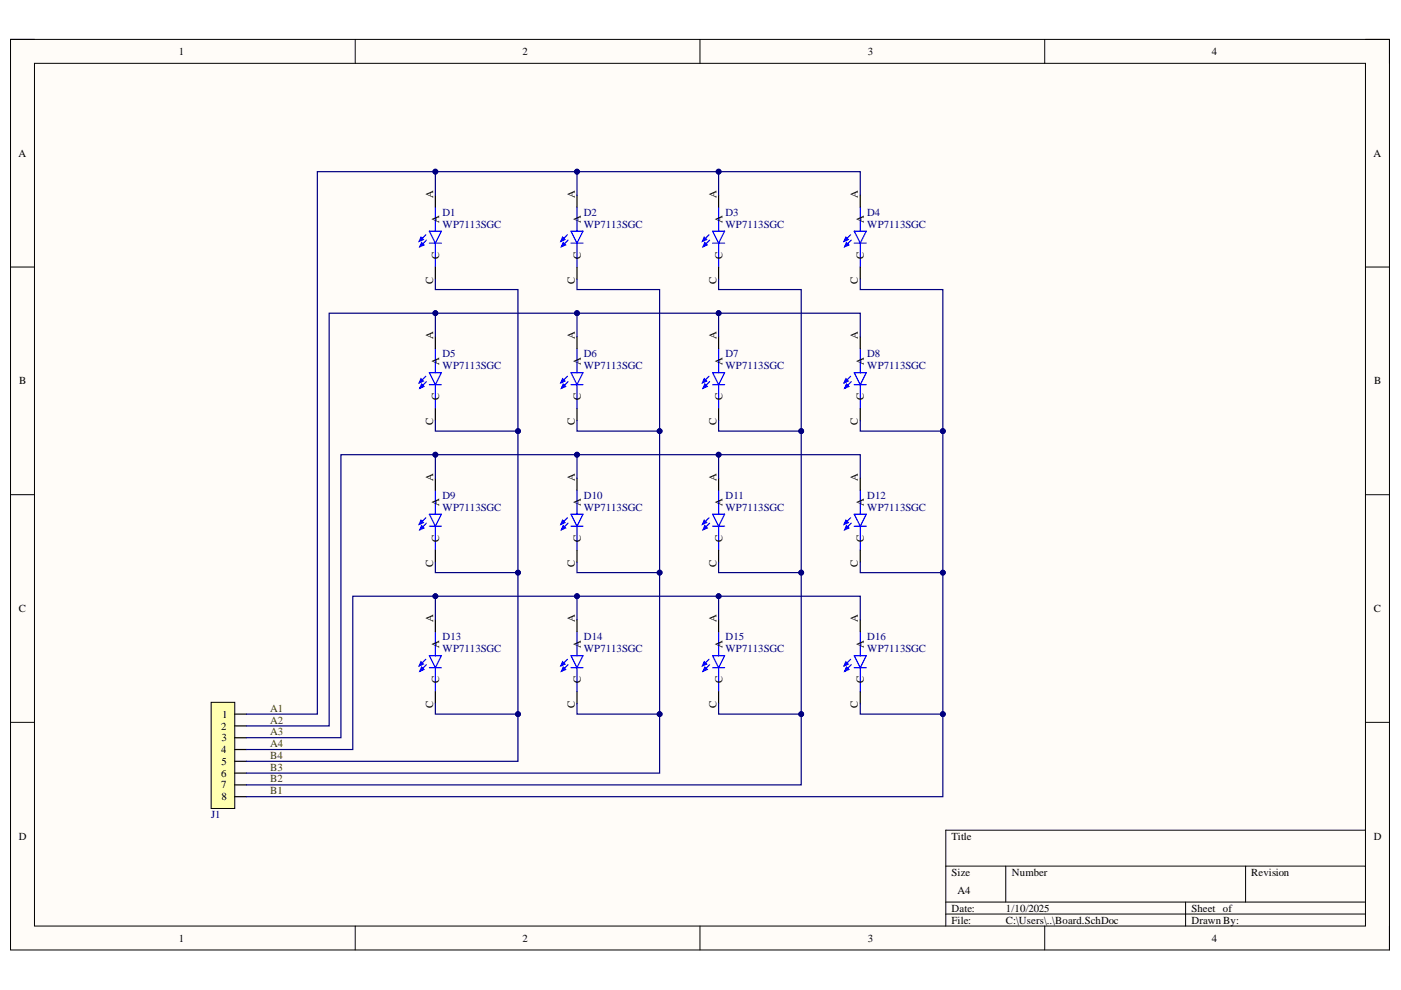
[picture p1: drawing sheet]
<svg xmlns="http://www.w3.org/2000/svg" width="297mm" height="210mm" viewBox="0 0 297 210" stroke-linecap="round" stroke-linejoin="round" font-family="sans-serif">
<defs><g id="words">
<g font-size="2.3">
<text x="37.9" y="11.7">1</text>
<text x="110.8" y="11.7">2</text>
<text x="184" y="11.7">3</text>
<text x="256.9" y="11.7">4</text>
<text x="3.9" y="33.3">A</text>
<text x="291.2" y="33.3">A</text>
<text x="91.8" y="41.9" transform="rotate(-90 91.8 41.9)">A</text>
<text x="121.9" y="41.9" transform="rotate(-90 121.9 41.9)">A</text>
<text x="151.9" y="41.9" transform="rotate(-90 151.9 41.9)">A</text>
<text x="181.9" y="41.9" transform="rotate(-90 181.9 41.9)">A</text>
<text x="93.1" y="47.3" transform="rotate(-90 93.1 47.3)">A</text>
<text x="123.1" y="47.3" transform="rotate(-90 123.1 47.3)">A</text>
<text x="153.2" y="47.3" transform="rotate(-90 153.2 47.3)">A</text>
<text x="183.1" y="47.3" transform="rotate(-90 183.1 47.3)">A</text>
<text x="93.1" y="54.9" transform="rotate(-90 93.1 54.9)">C</text>
<text x="123.1" y="54.9" transform="rotate(-90 123.1 54.9)">C</text>
<text x="153.2" y="54.9" transform="rotate(-90 153.2 54.9)">C</text>
<text x="183.1" y="54.9" transform="rotate(-90 183.1 54.9)">C</text>
<text x="91.8" y="60.1" transform="rotate(-90 91.8 60.1)">C</text>
<text x="121.9" y="60.1" transform="rotate(-90 121.9 60.1)">C</text>
<text x="151.9" y="60.1" transform="rotate(-90 151.9 60.1)">C</text>
<text x="181.9" y="60.1" transform="rotate(-90 181.9 60.1)">C</text>
<text x="91.8" y="71.9" transform="rotate(-90 91.8 71.9)">A</text>
<text x="121.9" y="71.9" transform="rotate(-90 121.9 71.9)">A</text>
<text x="151.9" y="71.9" transform="rotate(-90 151.9 71.9)">A</text>
<text x="181.9" y="71.9" transform="rotate(-90 181.9 71.9)">A</text>
<text x="93.1" y="77.4" transform="rotate(-90 93.1 77.4)">A</text>
<text x="123.1" y="77.4" transform="rotate(-90 123.1 77.4)">A</text>
<text x="153.2" y="77.4" transform="rotate(-90 153.2 77.4)">A</text>
<text x="183.1" y="77.4" transform="rotate(-90 183.1 77.4)">A</text>
<text x="4.1" y="81.5">B</text>
<text x="291.4" y="81.5">B</text>
<text x="93.1" y="84.9" transform="rotate(-90 93.1 84.9)">C</text>
<text x="123.1" y="84.9" transform="rotate(-90 123.1 84.9)">C</text>
<text x="153.2" y="84.9" transform="rotate(-90 153.2 84.9)">C</text>
<text x="183.1" y="84.9" transform="rotate(-90 183.1 84.9)">C</text>
<text x="91.8" y="90.1" transform="rotate(-90 91.8 90.1)">C</text>
<text x="121.9" y="90.1" transform="rotate(-90 121.9 90.1)">C</text>
<text x="151.9" y="90.1" transform="rotate(-90 151.9 90.1)">C</text>
<text x="181.9" y="90.1" transform="rotate(-90 181.9 90.1)">C</text>
<text x="91.8" y="101.9" transform="rotate(-90 91.8 101.9)">A</text>
<text x="121.9" y="101.9" transform="rotate(-90 121.9 101.9)">A</text>
<text x="151.9" y="101.9" transform="rotate(-90 151.9 101.9)">A</text>
<text x="181.9" y="101.9" transform="rotate(-90 181.9 101.9)">A</text>
<text x="93.1" y="107.4" transform="rotate(-90 93.1 107.4)">A</text>
<text x="123.1" y="107.4" transform="rotate(-90 123.1 107.4)">A</text>
<text x="153.2" y="107.4" transform="rotate(-90 153.2 107.4)">A</text>
<text x="183.1" y="107.4" transform="rotate(-90 183.1 107.4)">A</text>
<text x="93.1" y="114.8" transform="rotate(-90 93.1 114.8)">C</text>
<text x="123.1" y="114.8" transform="rotate(-90 123.1 114.8)">C</text>
<text x="153.2" y="114.8" transform="rotate(-90 153.2 114.8)">C</text>
<text x="183.1" y="114.8" transform="rotate(-90 183.1 114.8)">C</text>
<text x="91.8" y="120.2" transform="rotate(-90 91.8 120.2)">C</text>
<text x="121.9" y="120.2" transform="rotate(-90 121.9 120.2)">C</text>
<text x="151.9" y="120.2" transform="rotate(-90 151.9 120.2)">C</text>
<text x="181.9" y="120.2" transform="rotate(-90 181.9 120.2)">C</text>
<text x="4" y="129.8">C</text>
<text x="91.8" y="131.9" transform="rotate(-90 91.8 131.9)">A</text>
<text x="121.9" y="131.9" transform="rotate(-90 121.9 131.9)">A</text>
<text x="151.9" y="131.9" transform="rotate(-90 151.9 131.9)">A</text>
<text x="181.9" y="131.9" transform="rotate(-90 181.9 131.9)">A</text>
<text x="291.3" y="129.8">C</text>
<text x="93.1" y="137.3" transform="rotate(-90 93.1 137.3)">A</text>
<text x="123.1" y="137.3" transform="rotate(-90 123.1 137.3)">A</text>
<text x="153.2" y="137.3" transform="rotate(-90 153.2 137.3)">A</text>
<text x="183.1" y="137.3" transform="rotate(-90 183.1 137.3)">A</text>
<text x="93.1" y="144.8" transform="rotate(-90 93.1 144.8)">C</text>
<text x="123.1" y="144.8" transform="rotate(-90 123.1 144.8)">C</text>
<text x="153.2" y="144.8" transform="rotate(-90 153.2 144.8)">C</text>
<text x="183.1" y="144.8" transform="rotate(-90 183.1 144.8)">C</text>
<text x="46.9" y="154.7">2</text>
<text x="47.1" y="152.2">1</text>
<text x="91.8" y="150.2" transform="rotate(-90 91.8 150.2)">C</text>
<text x="121.9" y="150.2" transform="rotate(-90 121.9 150.2)">C</text>
<text x="151.9" y="150.2" transform="rotate(-90 151.9 150.2)">C</text>
<text x="181.9" y="150.2" transform="rotate(-90 181.9 150.2)">C</text>
<text x="46.9" y="159.7">4</text>
<text x="47" y="157.2">3</text>
<text x="46.9" y="164.7">6</text>
<text x="46.9" y="167.2">7</text>
<text x="47" y="162.2">5</text>
<text x="47" y="169.7">8</text>
<text x="4" y="178.1">D</text>
<text x="201.7" y="178.1">Title</text>
<text x="291.3" y="178.1">D</text>
<text x="201.7" y="185.7">Size</text>
<text x="214.5" y="185.7">Number</text>
<text x="265.3" y="185.7">Revision</text>
<text x="203" y="189.5">A4</text>
<text x="201.7" y="193.3">Date:</text>
<text x="201.7" y="195.8">File:</text>
<text x="213.2" y="193.3">1/10/2025</text>
<text x="213.2" y="195.8">C:\Users\..\Board.SchDoc</text>
<text x="252.6" y="193.3">Sheet of</text>
<text x="252.6" y="195.8">Drawn By:</text>
<text x="37.9" y="199.6">1</text>
<text x="110.8" y="199.6">2</text>
<text x="184" y="199.6">3</text>
<text x="256.9" y="199.6">4</text>
</g>
<g font-size="2.3" fill="#000080">
<text x="93.8" y="45.7">D1</text>
<text x="123.8" y="45.7">D2</text>
<text x="153.8" y="45.7">D3</text>
<text x="183.9" y="45.7">D4</text>
<text x="93.8" y="48.3">WP7113SGC</text>
<text x="123.8" y="48.3">WP7113SGC</text>
<text x="153.8" y="48.3">WP7113SGC</text>
<text x="183.9" y="48.3">WP7113SGC</text>
<text x="93.8" y="75.8">D5</text>
<text x="123.8" y="75.8">D6</text>
<text x="153.8" y="75.8">D7</text>
<text x="183.9" y="75.8">D8</text>
<text x="93.8" y="78.3">WP7113SGC</text>
<text x="123.8" y="78.3">WP7113SGC</text>
<text x="153.8" y="78.3">WP7113SGC</text>
<text x="183.9" y="78.3">WP7113SGC</text>
<text x="93.8" y="105.8">D9</text>
<text x="123.8" y="105.8">D10</text>
<text x="153.8" y="105.8">D11</text>
<text x="183.9" y="105.8">D12</text>
<text x="93.8" y="108.3">WP7113SGC</text>
<text x="123.8" y="108.3">WP7113SGC</text>
<text x="153.8" y="108.3">WP7113SGC</text>
<text x="183.9" y="108.3">WP7113SGC</text>
<text x="93.8" y="135.8">D13</text>
<text x="123.8" y="135.8">D14</text>
<text x="153.8" y="135.8">D15</text>
<text x="183.9" y="135.8">D16</text>
<text x="93.8" y="138.3">WP7113SGC</text>
<text x="123.8" y="138.3">WP7113SGC</text>
<text x="153.8" y="138.3">WP7113SGC</text>
<text x="183.9" y="138.3">WP7113SGC</text>
<text x="44.8" y="173.5">J1</text>
</g>
<g font-size="2.3" fill="#800000">
<text x="57.3" y="150.9">A1</text>
<text x="57.3" y="153.5">A2</text>
<text x="57.3" y="155.9">A3</text>
<text x="57.3" y="158.5">A4</text>
<text x="57.3" y="160.9">B4</text>
<text x="57.3" y="165.9">B2</text>
<text x="57.3" y="163.5">B3</text>
<text x="57.3" y="168.4">B1</text>
</g>
</g></defs>
<path d="M2.2 8.4h292.4v193h-292.4z" fill-rule="evenodd" fill="#fffcf8"/>
<path d="M2.2 8.4h292.4v193h-292.4z" fill="none" stroke="#000" stroke-width=".21"/>
<path d="M7.3 13.4h282.2v182.9h-282.2z" fill-rule="evenodd" fill="#fffcf8"/>
<g fill="none" stroke="#000" stroke-width=".21">
<path d="M2.2 8.3h5.1M7.3 13.4h282.2v182.9h-282.2zM75.3 8.3v5.1M148.4 8.3v5.1M221.5 8.4v5M289.5 8.4h5.1v5M2.2 56.6h5.1M289.5 56.6h5.1M2.2 104.9h5.1M289.5 104.9h5.1M2.2 153.2h5.1M289.5 153.2h5.1"/>
<path d="M289.5 176h-89v20.3M75.3 196.3v5.1M148.4 196.3v5.1M200.5 183.6h89M200.5 191.3h89M200.5 193.8h89M213.2 183.6v7.7M221.5 196.3v5.1M251.4 191.3v5M264.1 183.6v7.7M294.6 196.3v5.1"/>
</g>
<path d="M90.3 79.8l-1.4 1.4M91 79h2.6l-1.3 2.6zM92.3 73.9v5.1M90.4 80.9l-1.4 1.4M91 81.6h2.6M92.3 81.6v5" fill="none" stroke="#00f" stroke-width=".25"/>
<path d="M89.3 80.3l.5 .5-.9 .4z" fill="#00f"/>
<path d="M89.3 80.3l.5 .5-.9 .4z" fill="none" stroke="#00f" stroke-width=".25"/>
<path d="M89.4 81.4l.5 .5-.9 .4z" fill="#00f"/>
<path d="M120.3 79.8l-1.4 1.4M121.1 79h2.5l-1.3 2.6zM122.3 73.9v5.1M89.4 81.4l.5 .5-.9 .4zM120.4 80.9l-1.4 1.4M121.1 81.6h2.5M122.3 81.6v5" fill="none" stroke="#00f" stroke-width=".25"/>
<path d="M92.3 71.4v2.5M92.3 86.6v2.6" fill="none" stroke="#000" stroke-width=".25"/>
<path d="M119.3 80.3l.5 .5-.9 .4z" fill="#00f"/>
<path d="M119.3 80.3l.5 .5-.9 .4z" fill="none" stroke="#00f" stroke-width=".25"/>
<path d="M119.4 81.4l.5 .5-.9 .4z" fill="#00f"/>
<path d="M150.3 79.8l-1.4 1.4M151.1 79h2.5l-1.2 2.6zM152.4 73.9v5.1M119.4 81.4l.5 .5-.9 .4zM150.5 80.9l-1.4 1.4M151.1 81.6h2.5M152.4 81.6v5" fill="none" stroke="#00f" stroke-width=".25"/>
<path d="M122.3 71.4v2.5M122.3 86.6v2.6" fill="none" stroke="#000" stroke-width=".25"/>
<path d="M149.3 80.3l.5 .5-.9 .4z" fill="#00f"/>
<path d="M149.3 80.3l.5 .5-.9 .4z" fill="none" stroke="#00f" stroke-width=".25"/>
<path d="M149.4 81.4l.5 .5-.8 .4z" fill="#00f"/>
<path d="M180.4 79.8l-1.4 1.4M181.1 79h2.6l-1.3 2.6zM182.4 73.9v5.1M149.4 81.4l.5 .5-.8 .4zM180.5 80.9l-1.4 1.4M181.1 81.6h2.6M182.4 81.6v5" fill="none" stroke="#00f" stroke-width=".25"/>
<path d="M152.4 71.4v2.5M152.4 86.6v2.6" fill="none" stroke="#000" stroke-width=".25"/>
<path d="M179.3 80.3l.5 .5-.8 .4z" fill="#00f"/>
<path d="M179.3 80.3l.5 .5-.8 .4z" fill="none" stroke="#00f" stroke-width=".25"/>
<path d="M179.5 81.4l.5 .5-.9 .4z" fill="#00f"/>
<path d="M90.3 49.8l-1.4 1.4M90.4 50.9l-1.4 1.4M91 49h2.6l-1.3 2.6zM91 51.6h2.6M92.3 43.9v5.1M92.3 51.6v5M179.5 81.4l.5 .5-.9 .4z" fill="none" stroke="#00f" stroke-width=".25"/>
<path d="M182.4 71.4v2.5M182.4 86.6v2.6" fill="none" stroke="#000" stroke-width=".25"/>
<path d="M89.3 50.3l.5 .5-.9 .4z" fill="#00f"/>
<path d="M89.3 50.3l.5 .5-.9 .4z" fill="none" stroke="#00f" stroke-width=".25"/>
<path d="M89.4 51.4l.5 .5-.9 .4z" fill="#00f"/>
<path d="M89.4 51.4l.5 .5-.9 .4zM120.3 49.8l-1.4 1.4M120.4 50.9l-1.4 1.4M121.1 49h2.5l-1.3 2.6zM121.1 51.6h2.5M122.3 43.9v5.1M122.3 51.6v5" fill="none" stroke="#00f" stroke-width=".25"/>
<path d="M92.3 41.4v2.5M92.3 56.6v2.6" fill="none" stroke="#000" stroke-width=".25"/>
<path d="M119.3 50.3l.5 .5-.9 .4z" fill="#00f"/>
<path d="M119.3 50.3l.5 .5-.9 .4z" fill="none" stroke="#00f" stroke-width=".25"/>
<path d="M119.4 51.4l.5 .5-.9 .4z" fill="#00f"/>
<path d="M119.4 51.4l.5 .5-.9 .4zM150.3 49.8l-1.4 1.4M150.5 50.9l-1.4 1.4M151.1 49h2.5l-1.2 2.6zM151.1 51.6h2.5M152.4 43.9v5.1M152.4 51.6v5" fill="none" stroke="#00f" stroke-width=".25"/>
<path d="M122.3 41.4v2.5M122.3 56.6v2.6" fill="none" stroke="#000" stroke-width=".25"/>
<path d="M149.3 50.3l.5 .5-.9 .4z" fill="#00f"/>
<path d="M149.3 50.3l.5 .5-.9 .4z" fill="none" stroke="#00f" stroke-width=".25"/>
<path d="M149.4 51.4l.5 .5-.8 .4z" fill="#00f"/>
<path d="M149.4 51.4l.5 .5-.8 .4zM180.4 49.8l-1.4 1.4M180.5 50.9l-1.4 1.4M181.1 49h2.6l-1.3 2.6zM181.1 51.6h2.6M182.4 43.9v5.1M182.4 51.6v5" fill="none" stroke="#00f" stroke-width=".25"/>
<path d="M152.4 41.4v2.5M152.4 56.6v2.6" fill="none" stroke="#000" stroke-width=".25"/>
<path d="M179.3 50.3l.5 .5-.8 .4z" fill="#00f"/>
<path d="M179.3 50.3l.5 .5-.8 .4z" fill="none" stroke="#00f" stroke-width=".25"/>
<path d="M179.5 51.4l.5 .5-.9 .4z" fill="#00f"/>
<path d="M179.5 51.4l.5 .5-.9 .4zM90.3 139.8l-1.4 1.4M91 139h2.6l-1.3 2.6zM92.3 133.9v5.1M90.4 140.9l-1.4 1.4M91 141.6h2.6M92.3 141.6v5" fill="none" stroke="#00f" stroke-width=".25"/>
<path d="M182.4 41.4v2.5M182.4 56.6v2.6" fill="none" stroke="#000" stroke-width=".25"/>
<path d="M89.3 140.3l.5 .5-.9 .4z" fill="#00f"/>
<path d="M89.3 140.3l.5 .5-.9 .4z" fill="none" stroke="#00f" stroke-width=".25"/>
<path d="M89.4 141.4l.5 .6-.9 .3z" fill="#00f"/>
<path d="M120.3 139.8l-1.4 1.4M121.1 139h2.5l-1.3 2.6zM122.3 133.9v5.1M89.4 141.4l.5 .6-.9 .3zM120.4 140.9l-1.4 1.4M121.1 141.6h2.5M122.3 141.6v5" fill="none" stroke="#00f" stroke-width=".25"/>
<path d="M92.3 131.4v2.5M92.3 146.6v2.6" fill="none" stroke="#000" stroke-width=".25"/>
<path d="M119.3 140.3l.5 .5-.9 .4z" fill="#00f"/>
<path d="M119.3 140.3l.5 .5-.9 .4z" fill="none" stroke="#00f" stroke-width=".25"/>
<path d="M119.4 141.4l.5 .6-.9 .3z" fill="#00f"/>
<path d="M150.3 139.8l-1.4 1.4M151.1 139h2.5l-1.2 2.6zM152.4 133.9v5.1M119.4 141.4l.5 .6-.9 .3zM150.5 140.9l-1.4 1.4M151.1 141.6h2.5M152.4 141.6v5" fill="none" stroke="#00f" stroke-width=".25"/>
<path d="M122.3 131.4v2.5M122.3 146.6v2.6" fill="none" stroke="#000" stroke-width=".25"/>
<path d="M149.3 140.3l.5 .5-.9 .4z" fill="#00f"/>
<path d="M149.3 140.3l.5 .5-.9 .4z" fill="none" stroke="#00f" stroke-width=".25"/>
<path d="M149.4 141.4l.5 .6-.8 .3z" fill="#00f"/>
<path d="M180.4 139.8l-1.4 1.4M181.1 139h2.6l-1.3 2.6zM182.4 133.9v5.1M149.4 141.4l.5 .6-.8 .3zM180.5 140.9l-1.4 1.4M181.1 141.6h2.6M182.4 141.6v5.1" fill="none" stroke="#00f" stroke-width=".25"/>
<path d="M152.4 131.4v2.5M152.4 146.6v2.6" fill="none" stroke="#000" stroke-width=".25"/>
<path d="M179.3 140.3l.5 .5-.8 .4z" fill="#00f"/>
<path d="M179.3 140.3l.5 .5-.8 .4z" fill="none" stroke="#00f" stroke-width=".25"/>
<path d="M179.5 141.4l.5 .6-.9 .3z" fill="#00f"/>
<path d="M90.3 109.8l-1.4 1.4M90.4 110.9l-1.4 1.4M91 109h2.6l-1.3 2.6zM91 111.6h2.6M92.3 103.9v5.1M92.3 111.6v5M179.5 141.4l.5 .6-.9 .3z" fill="none" stroke="#00f" stroke-width=".25"/>
<path d="M182.4 131.4v2.5M182.4 146.7v2.5" fill="none" stroke="#000" stroke-width=".25"/>
<path d="M89.3 110.3l.5 .5-.9 .4z" fill="#00f"/>
<path d="M89.3 110.3l.5 .5-.9 .4z" fill="none" stroke="#00f" stroke-width=".25"/>
<path d="M89.4 111.4l.5 .5-.9 .4z" fill="#00f"/>
<path d="M89.4 111.4l.5 .5-.9 .4zM120.3 109.8l-1.4 1.4M120.4 110.9l-1.4 1.4M121.1 109h2.5l-1.3 2.6zM121.1 111.6h2.5M122.3 103.9v5.1M122.3 111.6v5" fill="none" stroke="#00f" stroke-width=".25"/>
<path d="M92.3 101.4v2.5M92.3 116.6v2.6" fill="none" stroke="#000" stroke-width=".25"/>
<path d="M119.3 110.3l.5 .5-.9 .4z" fill="#00f"/>
<path d="M119.3 110.3l.5 .5-.9 .4z" fill="none" stroke="#00f" stroke-width=".25"/>
<path d="M119.4 111.4l.5 .5-.9 .4z" fill="#00f"/>
<path d="M119.4 111.4l.5 .5-.9 .4zM150.3 109.8l-1.4 1.4M150.5 110.9l-1.4 1.4M151.1 109h2.5l-1.2 2.6zM151.1 111.6h2.5M152.4 103.9v5.1M152.4 111.6v5" fill="none" stroke="#00f" stroke-width=".25"/>
<path d="M122.3 101.4v2.5M122.3 116.6v2.6" fill="none" stroke="#000" stroke-width=".25"/>
<path d="M149.3 110.3l.5 .5-.9 .4z" fill="#00f"/>
<path d="M149.3 110.3l.5 .5-.9 .4z" fill="none" stroke="#00f" stroke-width=".25"/>
<path d="M149.4 111.4l.5 .5-.8 .4z" fill="#00f"/>
<path d="M149.4 111.4l.5 .5-.8 .4zM180.4 109.8l-1.4 1.4M180.5 110.9l-1.4 1.4M181.1 109h2.6l-1.3 2.6zM181.1 111.6h2.6M182.4 104v5M182.4 111.6v5" fill="none" stroke="#00f" stroke-width=".25"/>
<path d="M152.4 101.4v2.5M152.4 116.6v2.6" fill="none" stroke="#000" stroke-width=".25"/>
<path d="M179.3 110.3l.5 .5-.8 .4z" fill="#00f"/>
<path d="M179.3 110.3l.5 .5-.8 .4z" fill="none" stroke="#00f" stroke-width=".25"/>
<path d="M179.5 111.4l.5 .6-.9 .3z" fill="#00f"/>
<path d="M179.5 111.4l.5 .6-.9 .3z" fill="none" stroke="#00f" stroke-width=".25"/>
<path d="M182.4 101.4v2.6M182.4 116.6v2.6" fill="none" stroke="#000" stroke-width=".25"/>
<path d="M44.8 148.9h5v22.5h-5z" fill-rule="evenodd" fill="#ffffb0"/>
<path d="M44.8 148.9h5v22.5h-5z" fill="none" stroke="#000" stroke-width=".21"/>
<path d="M49.8 151.4h2.5M49.8 153.9h2.5M49.8 156.4h2.5M49.8 158.9h2.5M49.8 161.4h2.5M49.8 163.9h2.5M49.8 166.4h2.5M49.8 168.9h2.5" fill="none" stroke="#000" stroke-width=".25"/>
<path d="M92.3 36.4v5" fill="none" stroke="#000080" stroke-width=".25"/>
<circle cx="92.3" cy="36.4" r=".51" fill="#000080"/>
<circle cx="92.3" cy="36.4" r=".51" fill="none" stroke="#000080" stroke-width=".21"/>
<path d="M122.3 36.4v5" fill="none" stroke="#000080" stroke-width=".25"/>
<circle cx="122.3" cy="36.4" r=".51" fill="#000080"/>
<circle cx="122.3" cy="36.4" r=".51" fill="none" stroke="#000080" stroke-width=".21"/>
<path d="M152.4 36.4v5" fill="none" stroke="#000080" stroke-width=".25"/>
<circle cx="152.4" cy="36.4" r=".51" fill="#000080"/>
<circle cx="152.4" cy="36.4" r=".51" fill="none" stroke="#000080" stroke-width=".21"/>
<path d="M182.4 41.4v-5h-115.1v115h-15" fill="none" stroke="#000080" stroke-width=".25"/>
<circle cx="152.4" cy="36.4" r=".51" fill="#000080"/>
<circle cx="152.4" cy="36.4" r=".51" fill="none" stroke="#000080" stroke-width=".21"/>
<circle cx="122.3" cy="36.4" r=".51" fill="#000080"/>
<circle cx="122.3" cy="36.4" r=".51" fill="none" stroke="#000080" stroke-width=".21"/>
<circle cx="92.3" cy="36.4" r=".51" fill="#000080"/>
<circle cx="92.3" cy="36.4" r=".51" fill="none" stroke="#000080" stroke-width=".21"/>
<path d="M92.3 66.4v5" fill="none" stroke="#000080" stroke-width=".25"/>
<circle cx="92.3" cy="66.4" r=".51" fill="#000080"/>
<circle cx="92.3" cy="66.4" r=".51" fill="none" stroke="#000080" stroke-width=".21"/>
<path d="M122.3 66.4v5" fill="none" stroke="#000080" stroke-width=".25"/>
<circle cx="122.3" cy="66.4" r=".51" fill="#000080"/>
<circle cx="122.3" cy="66.4" r=".51" fill="none" stroke="#000080" stroke-width=".21"/>
<path d="M152.4 66.4v5" fill="none" stroke="#000080" stroke-width=".25"/>
<circle cx="152.4" cy="66.4" r=".51" fill="#000080"/>
<circle cx="152.4" cy="66.4" r=".51" fill="none" stroke="#000080" stroke-width=".21"/>
<path d="M152.4 126.4v5" fill="none" stroke="#000080" stroke-width=".25"/>
<circle cx="152.4" cy="126.4" r=".51" fill="#000080"/>
<circle cx="152.4" cy="126.4" r=".51" fill="none" stroke="#000080" stroke-width=".21"/>
<path d="M122.3 126.4v5" fill="none" stroke="#000080" stroke-width=".25"/>
<circle cx="122.3" cy="126.4" r=".51" fill="#000080"/>
<circle cx="122.3" cy="126.4" r=".51" fill="none" stroke="#000080" stroke-width=".21"/>
<path d="M92.3 126.4v5" fill="none" stroke="#000080" stroke-width=".25"/>
<circle cx="92.3" cy="126.4" r=".51" fill="#000080"/>
<circle cx="92.3" cy="126.4" r=".51" fill="none" stroke="#000080" stroke-width=".21"/>
<path d="M92.3 96.4v5" fill="none" stroke="#000080" stroke-width=".25"/>
<circle cx="92.3" cy="96.4" r=".51" fill="#000080"/>
<circle cx="92.3" cy="96.4" r=".51" fill="none" stroke="#000080" stroke-width=".21"/>
<path d="M122.3 96.4v5" fill="none" stroke="#000080" stroke-width=".25"/>
<circle cx="122.3" cy="96.4" r=".51" fill="#000080"/>
<circle cx="122.3" cy="96.4" r=".51" fill="none" stroke="#000080" stroke-width=".21"/>
<path d="M152.4 96.4v5" fill="none" stroke="#000080" stroke-width=".25"/>
<circle cx="152.4" cy="96.4" r=".51" fill="#000080"/>
<circle cx="152.4" cy="96.4" r=".51" fill="none" stroke="#000080" stroke-width=".21"/>
<path d="M92.3 149.2v2.2h17.5" fill="none" stroke="#000080" stroke-width=".25"/>
<circle cx="109.8" cy="151.4" r=".51" fill="#000080"/>
<circle cx="109.8" cy="151.4" r=".51" fill="none" stroke="#000080" stroke-width=".21"/>
<path d="M92.3 119.2v2.2h17.5" fill="none" stroke="#000080" stroke-width=".25"/>
<circle cx="109.8" cy="121.4" r=".51" fill="#000080"/>
<circle cx="109.8" cy="121.4" r=".51" fill="none" stroke="#000080" stroke-width=".21"/>
<path d="M92.3 89.2v2.2h17.5" fill="none" stroke="#000080" stroke-width=".25"/>
<circle cx="109.8" cy="91.4" r=".51" fill="#000080"/>
<circle cx="109.8" cy="91.4" r=".51" fill="none" stroke="#000080" stroke-width=".21"/>
<path d="M122.3 149.2v2.2h17.5" fill="none" stroke="#000080" stroke-width=".25"/>
<circle cx="139.8" cy="151.4" r=".51" fill="#000080"/>
<circle cx="139.8" cy="151.4" r=".51" fill="none" stroke="#000080" stroke-width=".21"/>
<path d="M122.3 119.2v2.2h17.5" fill="none" stroke="#000080" stroke-width=".25"/>
<circle cx="139.8" cy="121.4" r=".51" fill="#000080"/>
<circle cx="139.8" cy="121.4" r=".51" fill="none" stroke="#000080" stroke-width=".21"/>
<path d="M122.3 89.2v2.2h17.5" fill="none" stroke="#000080" stroke-width=".25"/>
<circle cx="139.8" cy="91.4" r=".51" fill="#000080"/>
<circle cx="139.8" cy="91.4" r=".51" fill="none" stroke="#000080" stroke-width=".21"/>
<path d="M152.4 149.2v2.2h17.5" fill="none" stroke="#000080" stroke-width=".25"/>
<circle cx="169.9" cy="151.4" r=".51" fill="#000080"/>
<circle cx="169.9" cy="151.4" r=".51" fill="none" stroke="#000080" stroke-width=".21"/>
<path d="M152.4 119.2v2.2h17.5" fill="none" stroke="#000080" stroke-width=".25"/>
<circle cx="169.9" cy="121.4" r=".51" fill="#000080"/>
<circle cx="169.9" cy="121.4" r=".51" fill="none" stroke="#000080" stroke-width=".21"/>
<path d="M152.4 89.2v2.2h17.5" fill="none" stroke="#000080" stroke-width=".25"/>
<circle cx="169.9" cy="91.4" r=".51" fill="#000080"/>
<circle cx="169.9" cy="91.4" r=".51" fill="none" stroke="#000080" stroke-width=".21"/>
<path d="M182.4 149.2v2.2h17.5" fill="none" stroke="#000080" stroke-width=".25"/>
<circle cx="199.9" cy="151.4" r=".51" fill="#000080"/>
<circle cx="199.9" cy="151.4" r=".51" fill="none" stroke="#000080" stroke-width=".21"/>
<path d="M182.4 119.2v2.2h17.5" fill="none" stroke="#000080" stroke-width=".25"/>
<circle cx="199.9" cy="121.4" r=".51" fill="#000080"/>
<circle cx="199.9" cy="121.4" r=".51" fill="none" stroke="#000080" stroke-width=".21"/>
<path d="M182.4 89.2v2.2h17.5" fill="none" stroke="#000080" stroke-width=".25"/>
<circle cx="199.9" cy="91.4" r=".51" fill="#000080"/>
<circle cx="199.9" cy="91.4" r=".51" fill="none" stroke="#000080" stroke-width=".21"/>
<path d="M182.4 59.2v2.2h17.5v107.5h-147.6" fill="none" stroke="#000080" stroke-width=".25"/>
<circle cx="199.9" cy="151.4" r=".51" fill="#000080"/>
<circle cx="199.9" cy="151.4" r=".51" fill="none" stroke="#000080" stroke-width=".21"/>
<circle cx="199.9" cy="121.4" r=".51" fill="#000080"/>
<circle cx="199.9" cy="121.4" r=".51" fill="none" stroke="#000080" stroke-width=".21"/>
<circle cx="199.9" cy="91.4" r=".51" fill="#000080"/>
<circle cx="199.9" cy="91.4" r=".51" fill="none" stroke="#000080" stroke-width=".21"/>
<path d="M152.4 59.2v2.2h17.5v105h-117.6" fill="none" stroke="#000080" stroke-width=".25"/>
<circle cx="169.9" cy="91.4" r=".51" fill="#000080"/>
<circle cx="169.9" cy="91.4" r=".51" fill="none" stroke="#000080" stroke-width=".21"/>
<circle cx="169.9" cy="121.4" r=".51" fill="#000080"/>
<circle cx="169.9" cy="121.4" r=".51" fill="none" stroke="#000080" stroke-width=".21"/>
<circle cx="169.9" cy="151.4" r=".51" fill="#000080"/>
<circle cx="169.9" cy="151.4" r=".51" fill="none" stroke="#000080" stroke-width=".21"/>
<path d="M122.3 59.2v2.2h17.5v102.5h-87.5" fill="none" stroke="#000080" stroke-width=".25"/>
<circle cx="139.8" cy="91.4" r=".51" fill="#000080"/>
<circle cx="139.8" cy="91.4" r=".51" fill="none" stroke="#000080" stroke-width=".21"/>
<circle cx="139.8" cy="121.4" r=".51" fill="#000080"/>
<circle cx="139.8" cy="121.4" r=".51" fill="none" stroke="#000080" stroke-width=".21"/>
<circle cx="139.8" cy="151.4" r=".51" fill="#000080"/>
<circle cx="139.8" cy="151.4" r=".51" fill="none" stroke="#000080" stroke-width=".21"/>
<path d="M92.3 59.2v2.2h17.5v100h-57.5" fill="none" stroke="#000080" stroke-width=".25"/>
<circle cx="109.8" cy="91.4" r=".51" fill="#000080"/>
<circle cx="109.8" cy="91.4" r=".51" fill="none" stroke="#000080" stroke-width=".21"/>
<circle cx="109.8" cy="121.4" r=".51" fill="#000080"/>
<circle cx="109.8" cy="121.4" r=".51" fill="none" stroke="#000080" stroke-width=".21"/>
<circle cx="109.8" cy="151.4" r=".51" fill="#000080"/>
<circle cx="109.8" cy="151.4" r=".51" fill="none" stroke="#000080" stroke-width=".21"/>
<path d="M182.4 71.4v-5h-112.6v87.5h-17.5" fill="none" stroke="#000080" stroke-width=".25"/>
<circle cx="152.4" cy="66.4" r=".51" fill="#000080"/>
<circle cx="152.4" cy="66.4" r=".51" fill="none" stroke="#000080" stroke-width=".21"/>
<circle cx="122.3" cy="66.4" r=".51" fill="#000080"/>
<circle cx="122.3" cy="66.4" r=".51" fill="none" stroke="#000080" stroke-width=".21"/>
<circle cx="92.3" cy="66.4" r=".51" fill="#000080"/>
<circle cx="92.3" cy="66.4" r=".51" fill="none" stroke="#000080" stroke-width=".21"/>
<path d="M182.4 101.4v-5h-110.1v60h-20" fill="none" stroke="#000080" stroke-width=".25"/>
<circle cx="92.3" cy="96.4" r=".51" fill="#000080"/>
<circle cx="92.3" cy="96.4" r=".51" fill="none" stroke="#000080" stroke-width=".21"/>
<circle cx="122.3" cy="96.4" r=".51" fill="#000080"/>
<circle cx="122.3" cy="96.4" r=".51" fill="none" stroke="#000080" stroke-width=".21"/>
<circle cx="152.4" cy="96.4" r=".51" fill="#000080"/>
<circle cx="152.4" cy="96.4" r=".51" fill="none" stroke="#000080" stroke-width=".21"/>
<path d="M182.4 131.4v-5h-107.6v32.5h-22.5" fill="none" stroke="#000080" stroke-width=".25"/>
<circle cx="152.4" cy="126.4" r=".51" fill="#000080"/>
<circle cx="152.4" cy="126.4" r=".51" fill="none" stroke="#000080" stroke-width=".21"/>
<circle cx="122.3" cy="126.4" r=".51" fill="#000080"/>
<circle cx="122.3" cy="126.4" r=".51" fill="none" stroke="#000080" stroke-width=".21"/>
<circle cx="92.3" cy="126.4" r=".51" fill="#000080"/>
<circle cx="92.3" cy="126.4" r=".51" fill="none" stroke="#000080" stroke-width=".21"/>
<use href="#words"/>
</svg>
